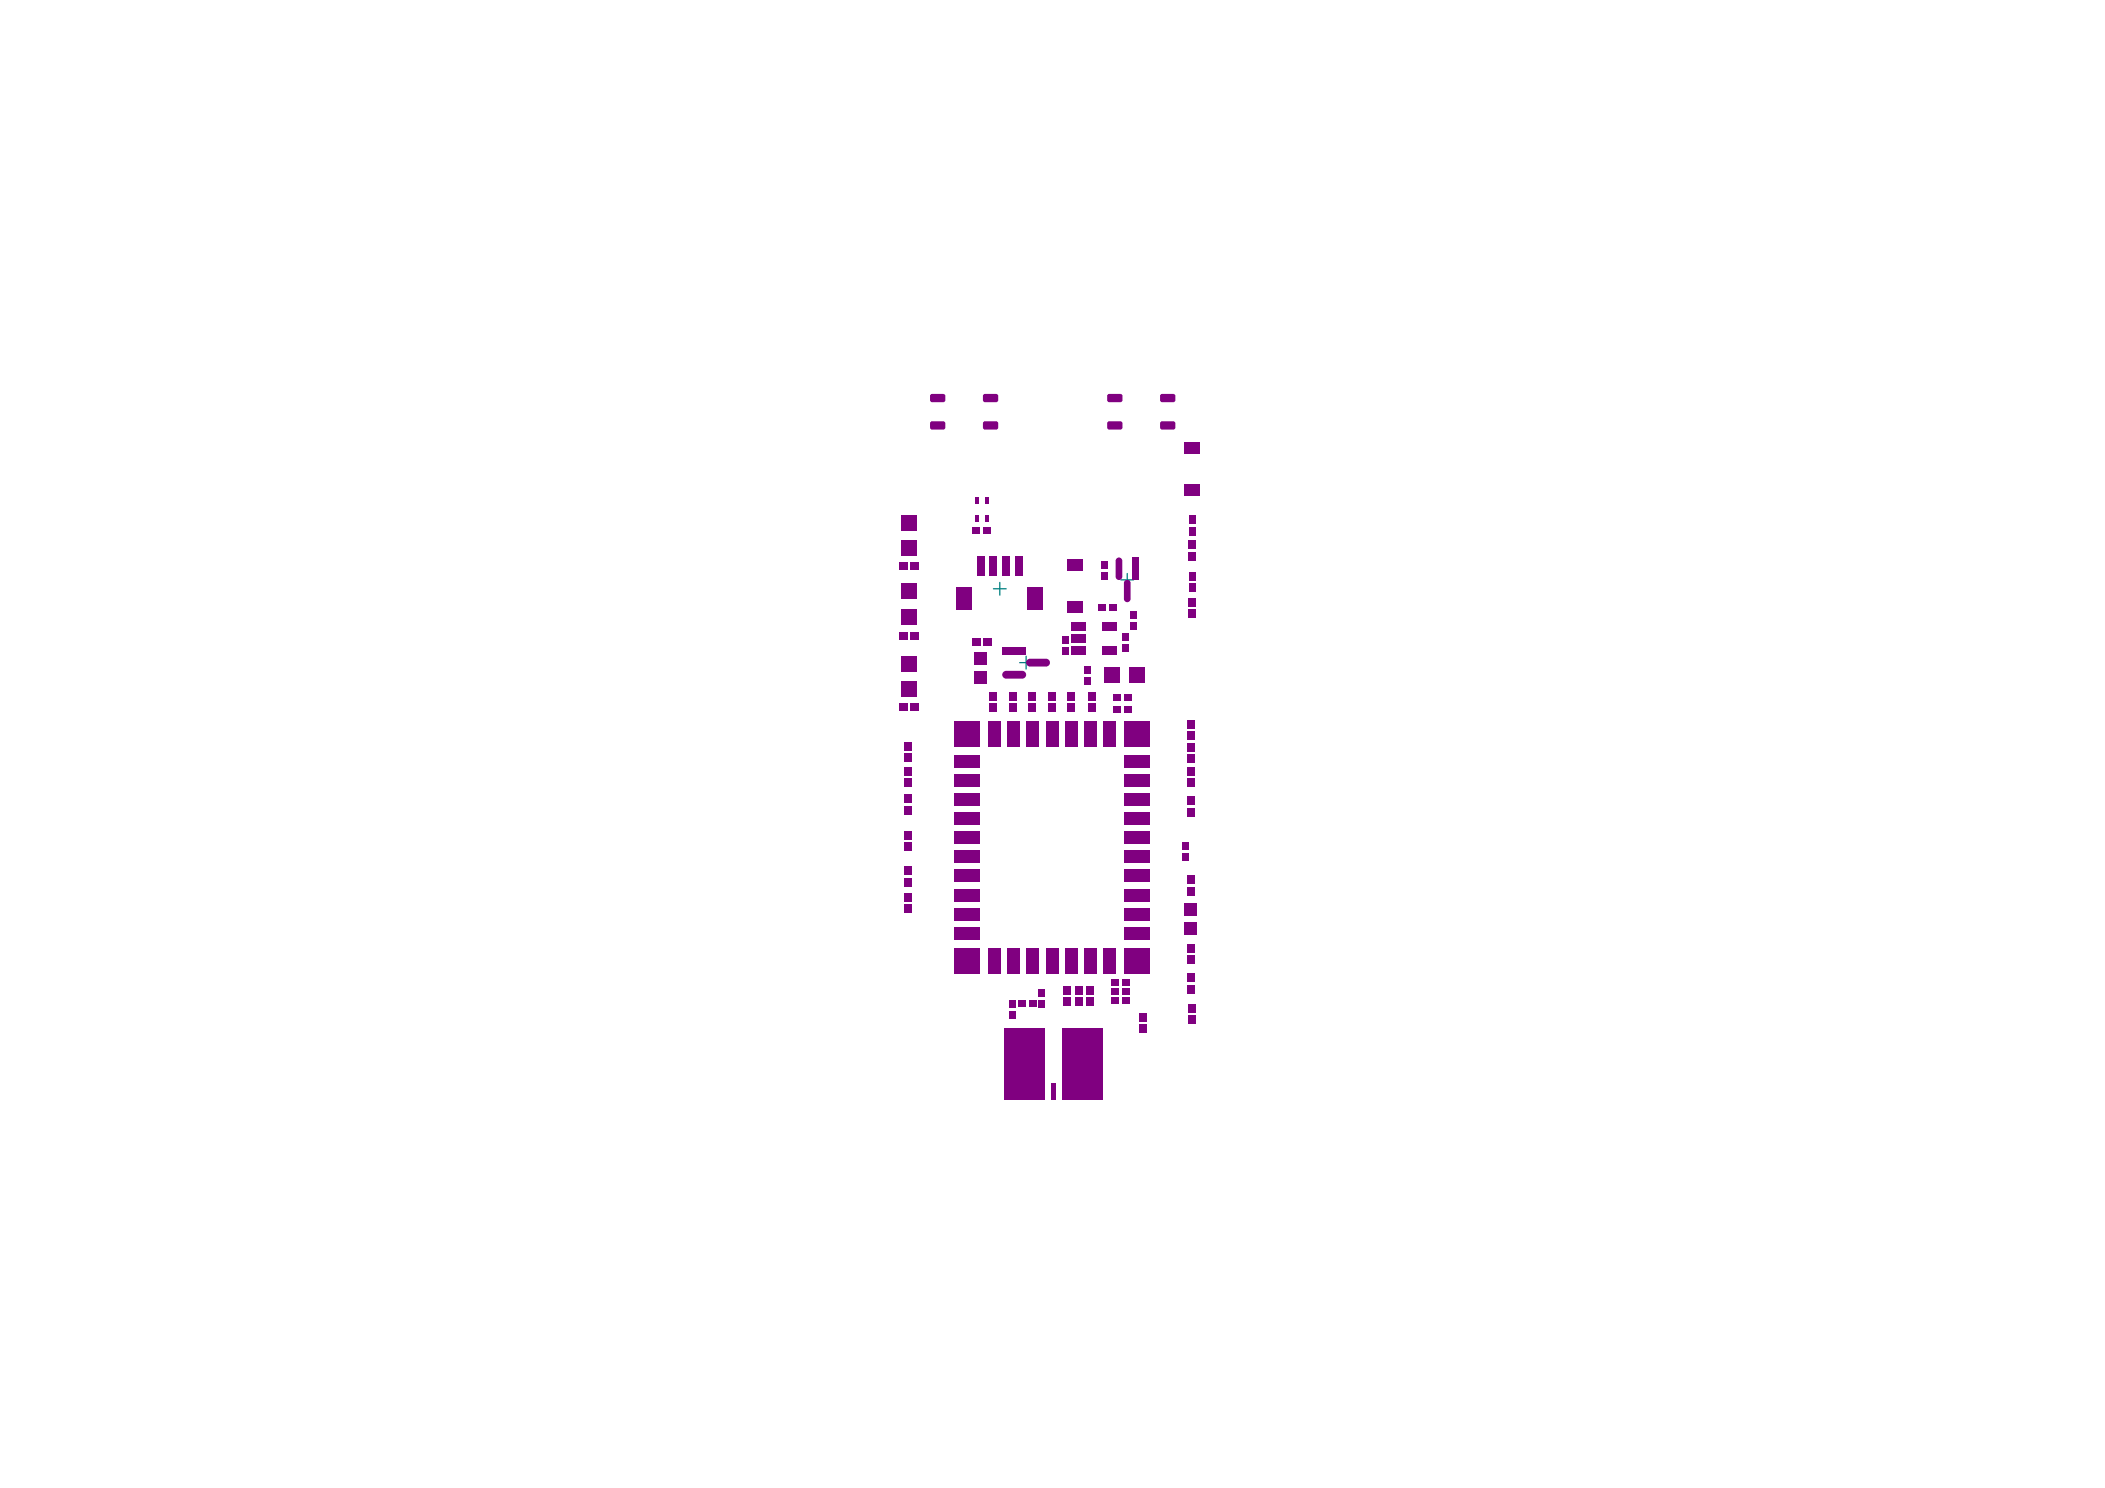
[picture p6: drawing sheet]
<svg xmlns="http://www.w3.org/2000/svg" width="297mm" height="210mm" viewBox="0 0 297 210" stroke-linecap="round" stroke-linejoin="round" font-family="sans-serif">
<path d="M140.2 83.1h1.8M141.1 82.2v1.8M143.9 93.5h1.8M144.8 92.6v1.8M158.2 81.8h1.8M159.1 80.9v1.8" fill="none" stroke="#008080" stroke-width=".18"/>
<g fill="#800080">
<path d="M135 82.8h2.1v3.2h-2.1z" fill-rule="evenodd"/>
<path d="M145 82.8h2.2v3.2h-2.2z" fill-rule="evenodd"/>
<path d="M137.8 78.5h1.1v2.8h-1.1z" fill-rule="evenodd"/>
<path d="M139.6 78.5h1.1v2.8h-1.1z" fill-rule="evenodd"/>
<path d="M141.4 78.5h1.1v2.8h-1.1z" fill-rule="evenodd"/>
<path d="M143.2 78.5h1.1v2.8h-1.1z" fill-rule="evenodd"/>
<path d="M150.6 78.9h2.2v1.7h-2.2z" fill-rule="evenodd"/>
<path d="M150.6 84.8h2.2v1.7h-2.2z" fill-rule="evenodd"/>
<path d="M127.6 104.7h1.1v1.2h-1.1z" fill-rule="evenodd"/>
<path d="M127.6 106.2h1.1v1.2h-1.1z" fill-rule="evenodd"/>
<path d="M127.6 108.3h1.1v1.1h-1.1z" fill-rule="evenodd"/>
<path d="M127.6 109.8h1.1v1.2h-1.1z" fill-rule="evenodd"/>
<path d="M127.6 112.1h1.1v1.2h-1.1z" fill-rule="evenodd"/>
<path d="M127.6 113.7h1.1v1.2h-1.1z" fill-rule="evenodd"/>
<path d="M127.6 117.2h1.1v1.2h-1.1z" fill-rule="evenodd"/>
<path d="M127.6 118.8h1.1v1.2h-1.1z" fill-rule="evenodd"/>
<path d="M127.6 123.9h1.1v1.1h-1.1z" fill-rule="evenodd"/>
<path d="M127.6 122.3h1.1v1.2h-1.1z" fill-rule="evenodd"/>
<path d="M127.6 126h1.1v1.2h-1.1z" fill-rule="evenodd"/>
<path d="M127.6 127.6h1.1v1.2h-1.1z" fill-rule="evenodd"/>
<path d="M167.5 101.6h1.1v1.2h-1.1z" fill-rule="evenodd"/>
<path d="M167.5 103.2h1.1v1.2h-1.1z" fill-rule="evenodd"/>
<path d="M167.5 108.3h1.1v1.1h-1.1z" fill-rule="evenodd"/>
<path d="M167.5 109.8h1.1v1.2h-1.1z" fill-rule="evenodd"/>
<path d="M139 59.4h1.6l.3 .3v.6l-.3 .3h-1.6l-.3-.3v-.6z" fill-rule="evenodd"/>
<path d="M131.2 59.7l.3-.3h1.6l.3 .3v.6l-.3 .3h-1.6l-.3-.3z" fill-rule="evenodd"/>
<path d="M139 55.6h1.6l.3 .3v.5l-.3 .3h-1.6l-.3-.3v-.5z" fill-rule="evenodd"/>
<path d="M131.2 55.9l.3-.3h1.6l.3 .3v.5l-.3 .3h-1.6l-.3-.3z" fill-rule="evenodd"/>
<path d="M158.6 82.2l.5-.4 .4 .4v2.3l-.4 .4-.5-.4z" fill-rule="evenodd"/>
<path d="M157.4 79.1l.5-.5 .5 .5v2.2l-.5 .5-.5-.5z" fill-rule="evenodd"/>
<path d="M159.8 78.6h.9v3.2h-.9z" fill-rule="evenodd"/>
<path d="M145.3 141.2h1v.9h-1z" fill-rule="evenodd"/>
<path d="M143.8 141.2h1v.9h-1z" fill-rule="evenodd"/>
<path d="M153.3 140.7h1.1v1.2h-1.1z" fill-rule="evenodd"/>
<path d="M153.3 139.2h1.1v1.1h-1.1z" fill-rule="evenodd"/>
<path d="M142.4 142.6h.9v1h-.9z" fill-rule="evenodd"/>
<path d="M142.4 141.1h.9v1h-.9z" fill-rule="evenodd"/>
<path d="M146.6 141.1h.9v1h-.9z" fill-rule="evenodd"/>
<path d="M146.6 139.6h.9v1h-.9z" fill-rule="evenodd"/>
<path d="M160.7 144.5h1.1v1.2h-1.1z" fill-rule="evenodd"/>
<path d="M160.7 142.9h1.1v1.2h-1.1z" fill-rule="evenodd"/>
<path d="M167.7 143.3h1.1v1.1h-1.1z" fill-rule="evenodd"/>
<path d="M167.7 141.7h1.1v1.2h-1.1z" fill-rule="evenodd"/>
<path d="M167.5 138.9h1.1v1.2h-1.1z" fill-rule="evenodd"/>
<path d="M167.5 137.4h1.1v1.1h-1.1z" fill-rule="evenodd"/>
<path d="M167.5 134.8h1.1v1.2h-1.1z" fill-rule="evenodd"/>
<path d="M167.5 133.2h1.1v1.2h-1.1z" fill-rule="evenodd"/>
<path d="M167.5 125.1h1.1v1.2h-1.1z" fill-rule="evenodd"/>
<path d="M167.5 123.5h1.1v1.2h-1.1z" fill-rule="evenodd"/>
<path d="M167.5 112.4h1.1v1.2h-1.1z" fill-rule="evenodd"/>
<path d="M167.5 114h1.1v1.2h-1.1z" fill-rule="evenodd"/>
<path d="M145 97.7h1.1v1.1h-1.1z" fill-rule="evenodd"/>
<path d="M145 99.2h1.1v1.2h-1.1z" fill-rule="evenodd"/>
<path d="M167.5 106.4h1.1v1.2h-1.1z" fill-rule="evenodd"/>
<path d="M167.5 104.8h1.1v1.2h-1.1z" fill-rule="evenodd"/>
<path d="M149.9 89.8h.9v1h-.9z" fill-rule="evenodd"/>
<path d="M149.9 91.4h.9v1h-.9z" fill-rule="evenodd"/>
<path d="M167.1 62.4h2.2v1.6h-2.2z" fill-rule="evenodd"/>
<path d="M167.1 68.3h2.2v1.6h-2.2z" fill-rule="evenodd"/>
<path d="M159.4 94.2h2.2v2.1h-2.2z" fill-rule="evenodd"/>
<path d="M155.8 94.2h2.2v2.1h-2.2z" fill-rule="evenodd"/>
<path d="M141.7 145.1h5.7v10h-5.7z" fill-rule="evenodd"/>
<path d="M149.9 145.1h5.7v10h-5.7z" fill-rule="evenodd"/>
<path d="M148.3 152.8h.7v2.3h-.7z" fill-rule="evenodd"/>
<path d="M156.9 140.6h1v.9h-1z" fill-rule="evenodd"/>
<path d="M158.4 140.6h1v.9h-1z" fill-rule="evenodd"/>
<path d="M144.8 93.5l.5-.6h2.3l.6 .6-.6 .5h-2.3z" fill-rule="evenodd"/>
<path d="M141.4 95.2l.6-.6h2.2l.6 .6-.6 .5h-2.2z" fill-rule="evenodd"/>
<path d="M141.4 91.2h3.4v1.1h-3.4z" fill-rule="evenodd"/>
<path d="M158.4 139.4h1v.9h-1z" fill-rule="evenodd"/>
<path d="M156.9 139.4h1v.9h-1z" fill-rule="evenodd"/>
<path d="M158.4 138.1h1v.9h-1z" fill-rule="evenodd"/>
<path d="M156.9 138.1h1v.9h-1z" fill-rule="evenodd"/>
<path d="M158.6 97.9h1v.9h-1z" fill-rule="evenodd"/>
<path d="M157.1 97.9h1v.9h-1z" fill-rule="evenodd"/>
<path d="M166.9 120.3h.9v1h-.9z" fill-rule="evenodd"/>
<path d="M166.9 118.8h.9v1h-.9z" fill-rule="evenodd"/>
<path d="M158.6 99.7h1v.9h-1z" fill-rule="evenodd"/>
<path d="M157.1 99.7h1v.9h-1z" fill-rule="evenodd"/>
<path d="M155.4 79.3h.9v1h-.9z" fill-rule="evenodd"/>
<path d="M155.4 80.8h.9v1h-.9z" fill-rule="evenodd"/>
<path d="M151.7 139.2h1.1v1.1h-1.1z" fill-rule="evenodd"/>
<path d="M151.7 140.7h1.1v1.2h-1.1z" fill-rule="evenodd"/>
<path d="M150.1 140.7h1.1v1.2h-1.1z" fill-rule="evenodd"/>
<path d="M150.1 139.2h1.1v1.1h-1.1z" fill-rule="evenodd"/>
<path d="M167.2 127.4h1.7v1.7h-1.7z" fill-rule="evenodd"/>
<path d="M167.2 130.1h1.7v1.7h-1.7z" fill-rule="evenodd"/>
<path d="M137.2 90h1.2v1.2h-1.2z" fill-rule="evenodd"/>
<path d="M138.8 90h1.2v1.2h-1.2z" fill-rule="evenodd"/>
<path d="M127.2 82.3h2.2v2.2h-2.2z" fill-rule="evenodd"/>
<path d="M127.2 85.9h2.2v2.2h-2.2z" fill-rule="evenodd"/>
<path d="M167.8 72.7h.9v1.3h-.9z" fill-rule="evenodd"/>
<path d="M167.8 74.3h.9v1.3h-.9z" fill-rule="evenodd"/>
<path d="M126.9 99.2h1.2v1.1h-1.2z" fill-rule="evenodd"/>
<path d="M128.5 99.2h1.2v1.1h-1.2z" fill-rule="evenodd"/>
<path d="M126.9 89.1h1.2v1.2h-1.2z" fill-rule="evenodd"/>
<path d="M128.5 89.1h1.2v1.2h-1.2z" fill-rule="evenodd"/>
<path d="M159.5 87.8h.9v1h-.9z" fill-rule="evenodd"/>
<path d="M159.5 86.3h.9v1h-.9z" fill-rule="evenodd"/>
<path d="M155.6 133.7h1.8v3.6h-1.8z" fill-rule="evenodd"/>
<path d="M144.9 133.7h1.8v3.6h-1.8z" fill-rule="evenodd"/>
<path d="M142.2 133.7h1.8v3.6h-1.8z" fill-rule="evenodd"/>
<path d="M153 133.7h1.8v3.6h-1.8z" fill-rule="evenodd"/>
<path d="M150.3 133.7h1.8v3.6h-1.8z" fill-rule="evenodd"/>
<path d="M147.6 133.7h1.8v3.6h-1.8z" fill-rule="evenodd"/>
<path d="M134.7 133.7h3.6v3.6h-3.6z" fill-rule="evenodd"/>
<path d="M134.7 122.7h3.6v1.8h-3.6z" fill-rule="evenodd"/>
<path d="M134.7 106.5h3.6v1.8h-3.6z" fill-rule="evenodd"/>
<path d="M134.7 114.6h3.6v1.8h-3.6z" fill-rule="evenodd"/>
<path d="M134.7 111.9h3.6v1.8h-3.6z" fill-rule="evenodd"/>
<path d="M134.7 117.3h3.6v1.8h-3.6z" fill-rule="evenodd"/>
<path d="M134.7 109.2h3.6v1.8h-3.6z" fill-rule="evenodd"/>
<path d="M134.7 120h3.6v1.8h-3.6z" fill-rule="evenodd"/>
<path d="M158.6 122.7h3.6v1.8h-3.6z" fill-rule="evenodd"/>
<path d="M158.6 111.9h3.6v1.8h-3.6z" fill-rule="evenodd"/>
<path d="M158.6 109.2h3.6v1.8h-3.6z" fill-rule="evenodd"/>
<path d="M158.6 106.5h3.6v1.8h-3.6z" fill-rule="evenodd"/>
<path d="M158.6 114.6h3.6v1.8h-3.6z" fill-rule="evenodd"/>
<path d="M158.6 117.3h3.6v1.8h-3.6z" fill-rule="evenodd"/>
<path d="M158.6 120h3.6v1.8h-3.6z" fill-rule="evenodd"/>
<path d="M134.7 128.1h3.6v1.8h-3.6z" fill-rule="evenodd"/>
<path d="M158.6 125.4h3.6v1.8h-3.6z" fill-rule="evenodd"/>
<path d="M134.7 130.8h3.6v1.7h-3.6z" fill-rule="evenodd"/>
<path d="M158.6 128.1h3.6v1.8h-3.6z" fill-rule="evenodd"/>
<path d="M134.7 125.4h3.6v1.8h-3.6z" fill-rule="evenodd"/>
<path d="M158.6 130.8h3.6v1.7h-3.6z" fill-rule="evenodd"/>
<path d="M139.5 101.7h1.8v3.6h-1.8z" fill-rule="evenodd"/>
<path d="M142.2 101.7h1.8v3.6h-1.8z" fill-rule="evenodd"/>
<path d="M144.9 101.7h1.8v3.6h-1.8z" fill-rule="evenodd"/>
<path d="M147.6 101.7h1.8v3.6h-1.8z" fill-rule="evenodd"/>
<path d="M150.3 101.7h1.8v3.6h-1.8z" fill-rule="evenodd"/>
<path d="M153 101.7h1.8v3.6h-1.8z" fill-rule="evenodd"/>
<path d="M155.6 101.7h1.8v3.6h-1.8z" fill-rule="evenodd"/>
<path d="M158.6 133.7h3.6v3.6h-3.6z" fill-rule="evenodd"/>
<path d="M158.6 101.7h3.6v3.6h-3.6z" fill-rule="evenodd"/>
<path d="M134.7 101.7h3.6v3.6h-3.6z" fill-rule="evenodd"/>
<path d="M139.5 133.7h1.8v3.6h-1.8z" fill-rule="evenodd"/>
<path d="M137.5 94.8h1.7v1.7h-1.7z" fill-rule="evenodd"/>
<path d="M137.5 92.1h1.7v1.7h-1.7z" fill-rule="evenodd"/>
<path d="M127.2 76.2h2.2v2.2h-2.2z" fill-rule="evenodd"/>
<path d="M127.2 72.6h2.2v2.2h-2.2z" fill-rule="evenodd"/>
<path d="M167.7 84.4h1.1v1.2h-1.1z" fill-rule="evenodd"/>
<path d="M167.7 85.9h1.1v1.2h-1.1z" fill-rule="evenodd"/>
<path d="M155 85.3h1v.9h-1z" fill-rule="evenodd"/>
<path d="M156.6 85.3h1v.9h-1z" fill-rule="evenodd"/>
<path d="M127.2 92.6h2.2v2.1h-2.2z" fill-rule="evenodd"/>
<path d="M127.2 96.2h2.2v2.1h-2.2z" fill-rule="evenodd"/>
<path d="M126.9 79.3h1.2v1.1h-1.2z" fill-rule="evenodd"/>
<path d="M128.5 79.3h1.2v1.1h-1.2z" fill-rule="evenodd"/>
<path d="M167.7 76.3h1.1v1.2h-1.1z" fill-rule="evenodd"/>
<path d="M167.7 77.9h1.1v1.1h-1.1z" fill-rule="evenodd"/>
<path d="M158.4 89.3h.9v1h-.9z" fill-rule="evenodd"/>
<path d="M158.4 90.9h.9v1h-.9z" fill-rule="evenodd"/>
<path d="M155.6 91.2h1.9v1.2h-1.9z" fill-rule="evenodd"/>
<path d="M151.2 91.2h2v1.2h-2z" fill-rule="evenodd"/>
<path d="M151.2 89.5h2v1.1h-2z" fill-rule="evenodd"/>
<path d="M151.2 87.8h2v1.1h-2z" fill-rule="evenodd"/>
<path d="M155.6 87.8h1.9v1.1h-1.9z" fill-rule="evenodd"/>
<path d="M156.5 55.6h1.6l.3 .3v.5l-.3 .3h-1.6l-.3-.3v-.5z" fill-rule="evenodd"/>
<path d="M163.7 55.9l.3-.3h1.6l.3 .3v.5l-.3 .3h-1.6l-.3-.3z" fill-rule="evenodd"/>
<path d="M156.5 59.4h1.6l.3 .3v.6l-.3 .3h-1.6l-.3-.3v-.6z" fill-rule="evenodd"/>
<path d="M163.7 59.7l.3-.3h1.6l.3 .3v.6l-.3 .3h-1.6l-.3-.3z" fill-rule="evenodd"/>
<path d="M142.3 97.7h1.1v1.1h-1.1z" fill-rule="evenodd"/>
<path d="M142.3 99.2h1.1v1.2h-1.1z" fill-rule="evenodd"/>
<path d="M139.6 97.7h1.1v1.1h-1.1z" fill-rule="evenodd"/>
<path d="M139.6 99.2h1.1v1.2h-1.1z" fill-rule="evenodd"/>
<path d="M153.5 97.7h1.1v1.1h-1.1z" fill-rule="evenodd"/>
<path d="M153.5 99.2h1.1v1.2h-1.1z" fill-rule="evenodd"/>
<path d="M150.6 97.7h1.1v1.1h-1.1z" fill-rule="evenodd"/>
<path d="M150.6 99.2h1.1v1.2h-1.1z" fill-rule="evenodd"/>
<path d="M147.9 97.7h1.1v1.1h-1.1z" fill-rule="evenodd"/>
<path d="M147.9 99.2h1.1v1.2h-1.1z" fill-rule="evenodd"/>
<path d="M167.8 80.6h.9v1.3h-.9z" fill-rule="evenodd"/>
<path d="M167.8 82.2h.9v1.3h-.9z" fill-rule="evenodd"/>
<path d="M153 95.5h.9v1h-.9z" fill-rule="evenodd"/>
<path d="M153 94h.9v1h-.9z" fill-rule="evenodd"/>
<path d="M137.3 74.3h1v.9h-1z" fill-rule="evenodd"/>
<path d="M138.8 74.3h1v.9h-1z" fill-rule="evenodd"/>
<path d="M139 72.7h.6v.9h-.6z" fill-rule="evenodd"/>
<path d="M137.6 72.7h.5v.9h-.5z" fill-rule="evenodd"/>
<path d="M139 70.2h.6v.9h-.6z" fill-rule="evenodd"/>
<path d="M137.6 70.2h.5v.9h-.5z" fill-rule="evenodd"/>
</g>
<g fill="#800080">
<path d="M138.7 60.3h.3v.3h-.2z"/>
<path d="M140.6 60.3h.3l-.2 .3h-.1z"/>
<path d="M140.6 59.4l.2 .2 .1 .1h-.3z"/>
<path d="M138.7 59.6l.3-.2v.3h-.3z"/>
<path d="M131.2 60.3h.3v.3h-.1z"/>
<path d="M133.1 60.3h.3l-.1 .3h-.2z"/>
<path d="M133.1 59.4l.3 .2v.1h-.3z"/>
<path d="M131.3 59.6l.2-.2v.3h-.3z"/>
<path d="M138.7 56.4h.3v.3h-.2z"/>
<path d="M140.6 56.4h.3l-.1 .2-.2 .1z"/>
<path d="M140.6 55.6l.2 .1 .1 .2h-.3z"/>
<path d="M138.7 55.7l.3-.1v.3h-.3z"/>
<path d="M131.2 56.4h.3v.3h-.1z"/>
<path d="M133.1 56.4h.3v.2l-.3 .1z"/>
<path d="M133.1 55.6l.3 .1v.2h-.3z"/>
<path d="M131.3 55.7l.2-.1v.3h-.3z"/>
<path d="M159.1 84.5h.4a.47 .47 0 0 1-.4 .4z"/>
<path d="M159.1 81.8l.4 .2v.2h-.4z"/>
<path d="M158.7 82l.4-.2v.4h-.5z"/>
<path d="M158.6 84.5h.5v.4a.47 .47 0 0 1-.5-.4z"/>
<path d="M157.9 81.3h.5a.47 .47 0 0 1-.5 .5z"/>
<path d="M157.9 78.6l.4 .3 .1 .2h-.5z"/>
<path d="M157.5 78.9l.4-.3v.5h-.5z"/>
<path d="M157.4 81.3h.5v.5a.47 .47 0 0 1-.5-.5z"/>
<path d="M147.6 92.9l.3 .1 .2 .2 .1 .3h-.6z"/>
<path d="M144.9 93.2l.2-.2 .2-.1v.6h-.5z"/>
<path d="M144.8 93.5h.5v.5l-.2-.1-.2-.1z"/>
<path d="M147.6 93.5h.6l-.1 .3-.2 .1-.3 .1z"/>
<path d="M144.2 94.6a.55 .55 0 0 1 .6 .6h-.6z"/>
<path d="M141.5 94.9l.2-.2 .3-.1v.6h-.6z"/>
<path d="M141.4 95.2h.6v.5a.55 .55 0 0 1-.6-.5z"/>
<path d="M144.2 95.2h.6l-.1 .3-.2 .2h-.3z"/>
<path d="M156.2 56.4h.3v.3l-.2-.1z"/>
<path d="M158.1 56.4h.3l-.2 .3h-.1z"/>
<path d="M158.1 55.6l.3 .1v.2h-.3z"/>
<path d="M156.3 55.7l.2-.1v.3h-.3z"/>
<path d="M163.7 56.4h.3v.3l-.3-.1z"/>
<path d="M165.6 56.4h.3l-.2 .3h-.1z"/>
<path d="M165.6 55.6l.2 .1 .1 .2h-.3z"/>
<path d="M163.7 55.7l.3-.1v.3h-.3z"/>
<path d="M156.2 60.3h.3v.3h-.1z"/>
<path d="M158.1 60.3h.3l-.2 .3h-.1z"/>
<path d="M158.1 59.4l.1 .1 .2 .2h-.3z"/>
<path d="M156.3 59.6l.2-.2v.3h-.3z"/>
<path d="M163.7 60.3h.3v.3h-.2z"/>
<path d="M165.6 60.3h.3l-.2 .3h-.1z"/>
<path d="M165.6 59.4l.1 .1 .2 .2h-.3z"/>
<path d="M163.7 59.6l.3-.2v.3h-.3z"/>
</g>
</svg>
